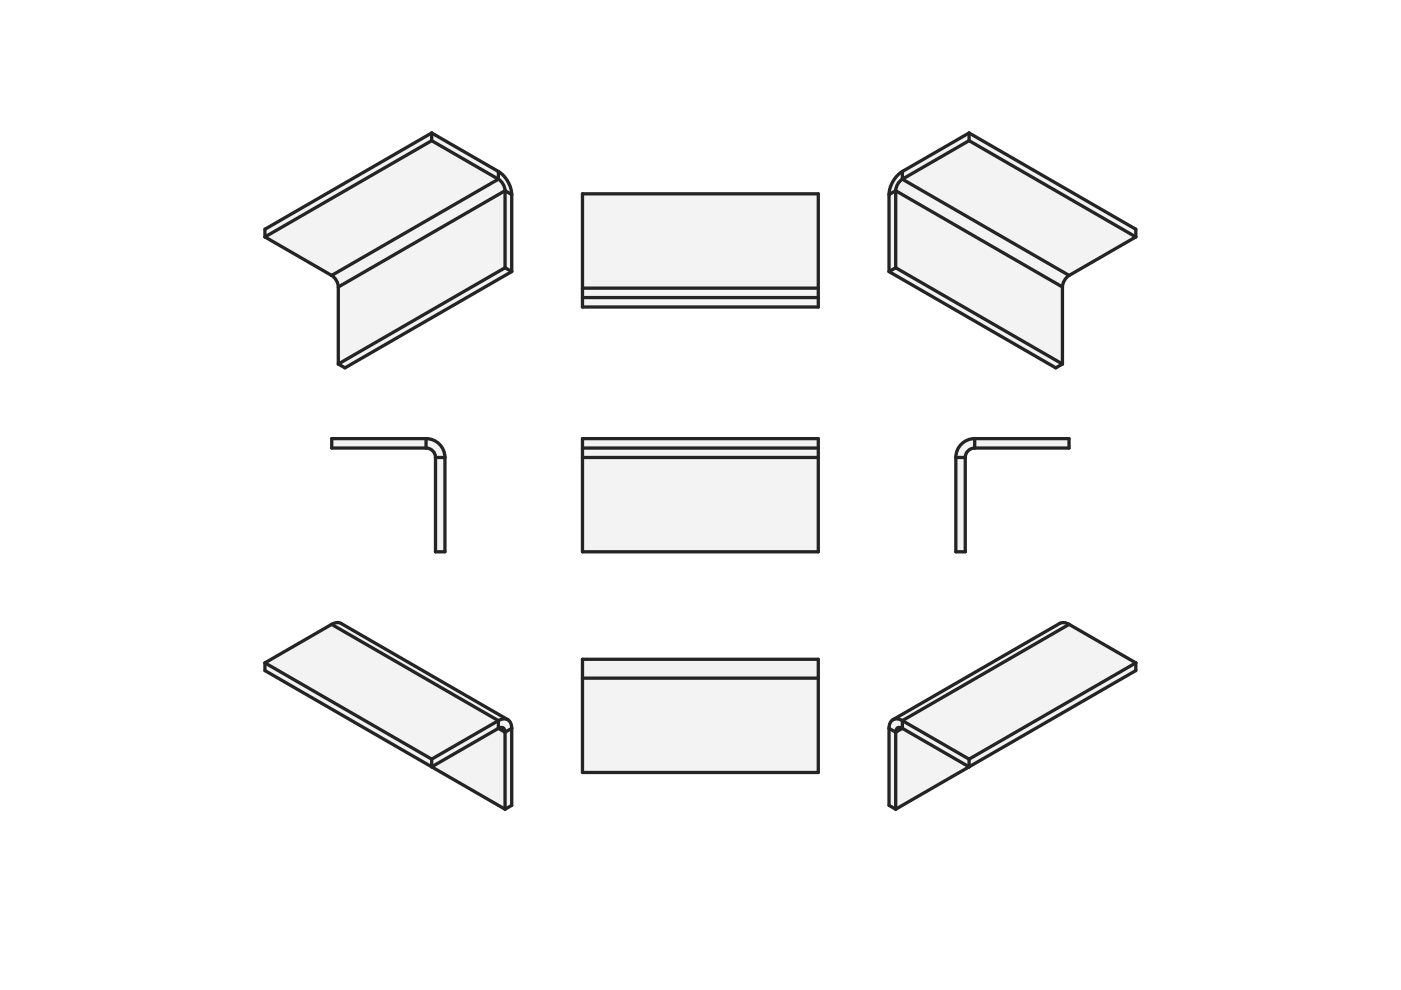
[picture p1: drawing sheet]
<svg xmlns="http://www.w3.org/2000/svg" width="297mm" height="210mm" viewBox="0 0 297 210" stroke-linecap="round" stroke-linejoin="round" font-family="sans-serif">
<g fill="#f1f3f5">
<path d="M123.5 93h50v24h-50z" fill-rule="evenodd"/>
<path d="M123.5 97h50v20h-50z" fill-rule="evenodd"/>
<path d="M123.5 95h50v2h-50z" fill-rule="evenodd"/>
<path d="M123.5 93h50v2h-50z" fill-rule="evenodd"/>
</g>
<path d="M123.5 93h50v24h-50zM123.5 97h50M123.5 95h50" fill="none" stroke="#212529" stroke-width=".7"/>
<g fill="#f1f3f5">
<path d="M190.2 37.2l1.1-.8 14.2-8.2 35.3 20.4v1.6l-14.1 8.2-1 1.1-.4 1.4v16.3l-1.5 .8-35.3-20.4v-16.3a6.3 6.3 0 0 1 1.7-4.1z" fill-rule="evenodd"/>
<path d="M191.3 38l14.2-8.2 35.3 20.4-14.1 8.2z" fill-rule="evenodd"/>
<path d="M189.9 40.4l35.4 20.5v16.3l-35.4-20.4z" fill-rule="evenodd"/>
<path d="M190.9 38.3l.4-.3 35.4 20.4-1 1.1-.4 1.4-35.4-20.5 .2-.9z" fill-rule="evenodd"/>
<path d="M205.5 28.2l35.3 20.4v1.6l-35.3-20.4z" fill-rule="evenodd"/>
<path d="M188.5 57.6l1.4-.8 35.4 20.4-1.5 .8z" fill-rule="evenodd"/>
<path d="M191.3 36.4l14.2-8.2v1.6l-14.2 8.2z" fill-rule="evenodd"/>
<path d="M188.5 41.3l1.4-.9v16.4l-1.4 .8z" fill-rule="evenodd"/>
<path d="M190.2 37.2l1.1-.8v1.6l-1 1-.4 1.4-1.4 .9a6.3 6.3 0 0 1 1.7-4.1z" fill-rule="evenodd"/>
</g>
<g fill="none" stroke="#212529" stroke-width=".7">
<path d="M191.3 36.4a6.3 6.3 0 0 0-2.8 4.9M191.3 38l-1 1-.4 1.4M191.3 36.4v1.6M191.3 38l35.4 20.4M205.5 28.2v1.6M205.5 29.8l-14.2 8.2M205.5 28.2l-14.2 8.2M205.5 28.2l35.3 20.4v1.6M205.5 29.8l35.3 20.4M188.5 41.3v16.3M188.5 57.6l35.3 20.4 1.5-.8M189.9 40.4l-1.4 .9"/>
<path d="M189.9 56.8l-1.4 .8M189.9 40.4v16.4M189.9 56.8l35.4 20.4M189.9 40.4l35.4 20.5M226.7 58.4l-1 1.1-.4 1.4M240.8 50.2l-14.1 8.2M225.3 60.9v16.3"/>
</g>
<g fill="#f1f3f5">
<path d="M203.8 94.2a4 4 0 0 1 2.9-1.2h20v2h-20a2 2 0 0 0-2 2v20h-2v-20a4 4 0 0 1 1.1-2.8z" fill-rule="evenodd"/>
<path d="M206.7 93h20v2h-20z" fill-rule="evenodd"/>
<path d="M202.7 97h2v20h-2z" fill-rule="evenodd"/>
<path d="M203.8 94.2a4 4 0 0 1 2.9-1.2v2a2 2 0 0 0-2 2h-2a4 4 0 0 1 1.1-2.8z" fill-rule="evenodd"/>
</g>
<path d="M202.7 97h2M202.7 97v20h2v-20M206.7 93a4 4 0 0 0-4 4M206.7 95a2 2 0 0 0-2 2M206.7 93v2M206.7 93h20v2h-20" fill="none" stroke="#212529" stroke-width=".7"/>
<g fill="#f1f3f5">
<path d="M123.5 139.8h50v24h-50z" fill-rule="evenodd"/>
<path d="M123.5 143.8h50v20h-50z" fill-rule="evenodd"/>
<path d="M123.5 139.8h50v4h-50z" fill-rule="evenodd"/>
</g>
<path d="M123.5 139.8h50v24h-50zM123.5 143.8h50" fill="none" stroke="#212529" stroke-width=".7"/>
<g fill="#f1f3f5">
<path d="M189 152.8l35.7-20.6a1.93 1.93 0 0 1 2 .2l14.1 8.1v1.7l-50.9 29.4-1.4-.8v-16.4a2.25 2.25 0 0 1 .5-1.6z" fill-rule="evenodd"/>
<path d="M191.3 152.8l35.4-20.4 14.1 8.1-35.3 20.5z" fill-rule="evenodd"/>
<path d="M189.9 155.2l1.4-.8 14.2 8.2-15.6 9z" fill-rule="evenodd"/>
<path d="M205.5 161l35.3-20.5v1.7l-35.3 20.4z" fill-rule="evenodd"/>
<path d="M189.3 152.6l35.4-20.4a1.93 1.93 0 0 1 2 .2l-35.4 20.4a2.08 2.08 0 0 0-2-.2z" fill-rule="evenodd"/>
<path d="M191.3 152.8l14.2 8.2v1.6l-14.2-8.2z" fill-rule="evenodd"/>
<path d="M188.5 154.4l1.4 .8v16.4l-1.4-.8z" fill-rule="evenodd"/>
<path d="M189 152.8a1.82 1.82 0 0 1 2.3 0v1.6a.86 .86 0 0 0-1-.1 .86 .86 0 0 0-.4 .9l-1.4-.8a2.25 2.25 0 0 1 .5-1.6z" fill-rule="evenodd"/>
<path d="M190.1 154.5l.4-.3 .8 .2-1.4 .8z" fill-rule="evenodd"/>
</g>
<g fill="none" stroke="#212529" stroke-width=".7">
<path d="M226.7 132.4a2.08 2.08 0 0 0-2-.2l-35.4 20.4M226.7 132.4l-35.4 20.4M226.7 132.4l14.1 8.1M188.5 154.4l1.4 .8M188.5 154.4v16.4l1.4 .8M189.3 152.6a1.93 1.93 0 0 0-.8 1.8M189.3 152.6a1.93 1.93 0 0 1 2 .2M189.9 155.2v16.4M191.3 154.4a.86 .86 0 0 0-1-.1 .86 .86 0 0 0-.4 .9M191.3 152.8v1.6M191.3 154.4l-1.4 .8M191.3 154.4l14.2 8.2"/>
<path d="M191.3 152.8l14.2 8.2M240.8 140.5l-35.3 20.5M240.8 140.5v1.7l-35.3 20.4M205.5 162.6l-15.6 9M205.5 161v1.6"/>
</g>
<g fill="#f1f3f5">
<path d="M56.2 140.5l14.1-8.1a2.08 2.08 0 0 1 2-.2l35.4 20.4a1.93 1.93 0 0 1 .8 1.8v16.4l-1.4 .8-50.9-29.4z" fill-rule="evenodd"/>
<path d="M56.2 140.5l14.1-8.1 35.4 20.4-14.2 8.2z" fill-rule="evenodd"/>
<path d="M91.5 162.6l14.2-8.2 1.4 .8v16.4z" fill-rule="evenodd"/>
<path d="M56.2 140.5l35.3 20.5v1.6l-35.3-20.4z" fill-rule="evenodd"/>
<path d="M70.3 132.4a2.08 2.08 0 0 1 2-.2l35.4 20.4a1.93 1.93 0 0 0-2 .2z" fill-rule="evenodd"/>
<path d="M107.1 155.2l1.4-.8v16.4l-1.4 .8z" fill-rule="evenodd"/>
<path d="M91.5 161l14.2-8.2v1.6l-14.2 8.2z" fill-rule="evenodd"/>
<path d="M105.7 152.8a1.72 1.72 0 0 1 2-.2 1.72 1.72 0 0 1 .8 1.8l-1.4 .8a.86 .86 0 0 0-.4-.9 .86 .86 0 0 0-1 .1z" fill-rule="evenodd"/>
<path d="M105.7 154.4a.86 .86 0 0 1 1-.1 .86 .86 0 0 1 .4 .9z" fill-rule="evenodd"/>
</g>
<g fill="none" stroke="#212529" stroke-width=".7">
<path d="M70.3 132.4a2.08 2.08 0 0 1 2-.2l35.4 20.4M70.3 132.4l35.4 20.4M70.3 132.4l-14.1 8.1M56.2 140.5v1.7l50.9 29.4M56.2 140.5l35.3 20.5M105.7 154.4a.86 .86 0 0 1 1-.1 .86 .86 0 0 1 .4 .9M105.7 154.4l1.4 .8M105.7 152.8v1.6M105.7 152.8l-14.2 8.2M105.7 154.4l-14.2 8.2v-1.6M107.1 155.2v16.4M107.7 152.6a1.93 1.93 0 0 1 .8 1.8"/>
<path d="M107.7 152.6a1.93 1.93 0 0 0-2 .2M108.5 154.4v16.4l-1.4 .8M108.5 154.4l-1.4 .8"/>
</g>
<g fill="#f1f3f5">
<path d="M70.3 93h20a4 4 0 0 1 4 4v20h-2v-20a2 2 0 0 0-2-2h-20z" fill-rule="evenodd"/>
<path d="M92.3 97h2v20h-2z" fill-rule="evenodd"/>
<path d="M70.3 93h20v2h-20z" fill-rule="evenodd"/>
<path d="M90.3 93a4 4 0 0 1 4 4h-2a2 2 0 0 0-2-2z" fill-rule="evenodd"/>
</g>
<path d="M90.3 93a4 4 0 0 1 4 4M90.3 95a2 2 0 0 1 2 2M90.3 93v2M90.3 93h-20v2h20M92.3 97v20h2v-20M92.3 97h2" fill="none" stroke="#212529" stroke-width=".7"/>
<g fill="#f1f3f5">
<path d="M56.2 48.6l35.3-20.4 14.2 8.2a6.3 6.3 0 0 1 2.8 4.9v16.3l-35.4 20.4-1.4-.8v-16.3l-.4-1.4-1-1.1-14.1-8.2z" fill-rule="evenodd"/>
<path d="M56.2 50.2l35.3-20.4 14.2 8.2-35.4 20.4z" fill-rule="evenodd"/>
<path d="M71.7 60.9l35.4-20.5v16.4l-35.4 20.4z" fill-rule="evenodd"/>
<path d="M70.3 58.4l35.4-20.4 1 1 .4 1.4-35.4 20.5-.4-1.4z" fill-rule="evenodd"/>
<path d="M56.2 48.6l35.3-20.4v1.6l-35.3 20.4z" fill-rule="evenodd"/>
<path d="M71.7 77.2l35.4-20.4 1.4 .8-35.4 20.4z" fill-rule="evenodd"/>
<path d="M91.5 28.2l14.2 8.2v1.6l-14.2-8.2z" fill-rule="evenodd"/>
<path d="M107.1 40.4l1.4 .9v16.3l-1.4-.8z" fill-rule="evenodd"/>
<path d="M105.7 36.4a6.3 6.3 0 0 1 2.8 4.9l-1.4-.9-.4-1.4-1-1z" fill-rule="evenodd"/>
</g>
<g fill="none" stroke="#212529" stroke-width=".7">
<path d="M91.5 28.2l-35.3 20.4v1.6M91.5 28.2l14.2 8.2M91.5 29.8l14.2 8.2M91.5 29.8l-35.3 20.4M91.5 28.2v1.6M105.7 36.4a6.3 6.3 0 0 1 2.8 4.9M105.7 38l1 1 .4 1.4M105.7 38l-35.4 20.4M105.7 36.4v1.6M56.2 50.2l14.1 8.2M70.3 58.4l1 1.1 .4 1.4M107.1 56.8l1.4 .8"/>
<path d="M107.1 56.8l-35.4 20.4M107.1 40.4v16.4M107.1 40.4l-35.4 20.5M107.1 40.4l1.4 .9M108.5 57.6l-35.4 20.4-1.4-.8M108.5 41.3v16.3M71.7 60.9v16.3"/>
</g>
<g fill="#f1f3f5">
<path d="M123.5 41.1h50v24h-50z" fill-rule="evenodd"/>
<path d="M123.5 41.1h50v20h-50z" fill-rule="evenodd"/>
<path d="M123.5 63.1h50v2h-50z" fill-rule="evenodd"/>
<path d="M123.5 61.1h50v2h-50z" fill-rule="evenodd"/>
</g>
<path d="M123.5 41.1h50v24h-50zM123.5 63.1h50M123.5 61.1h50" fill="none" stroke="#212529" stroke-width=".7"/>
</svg>
